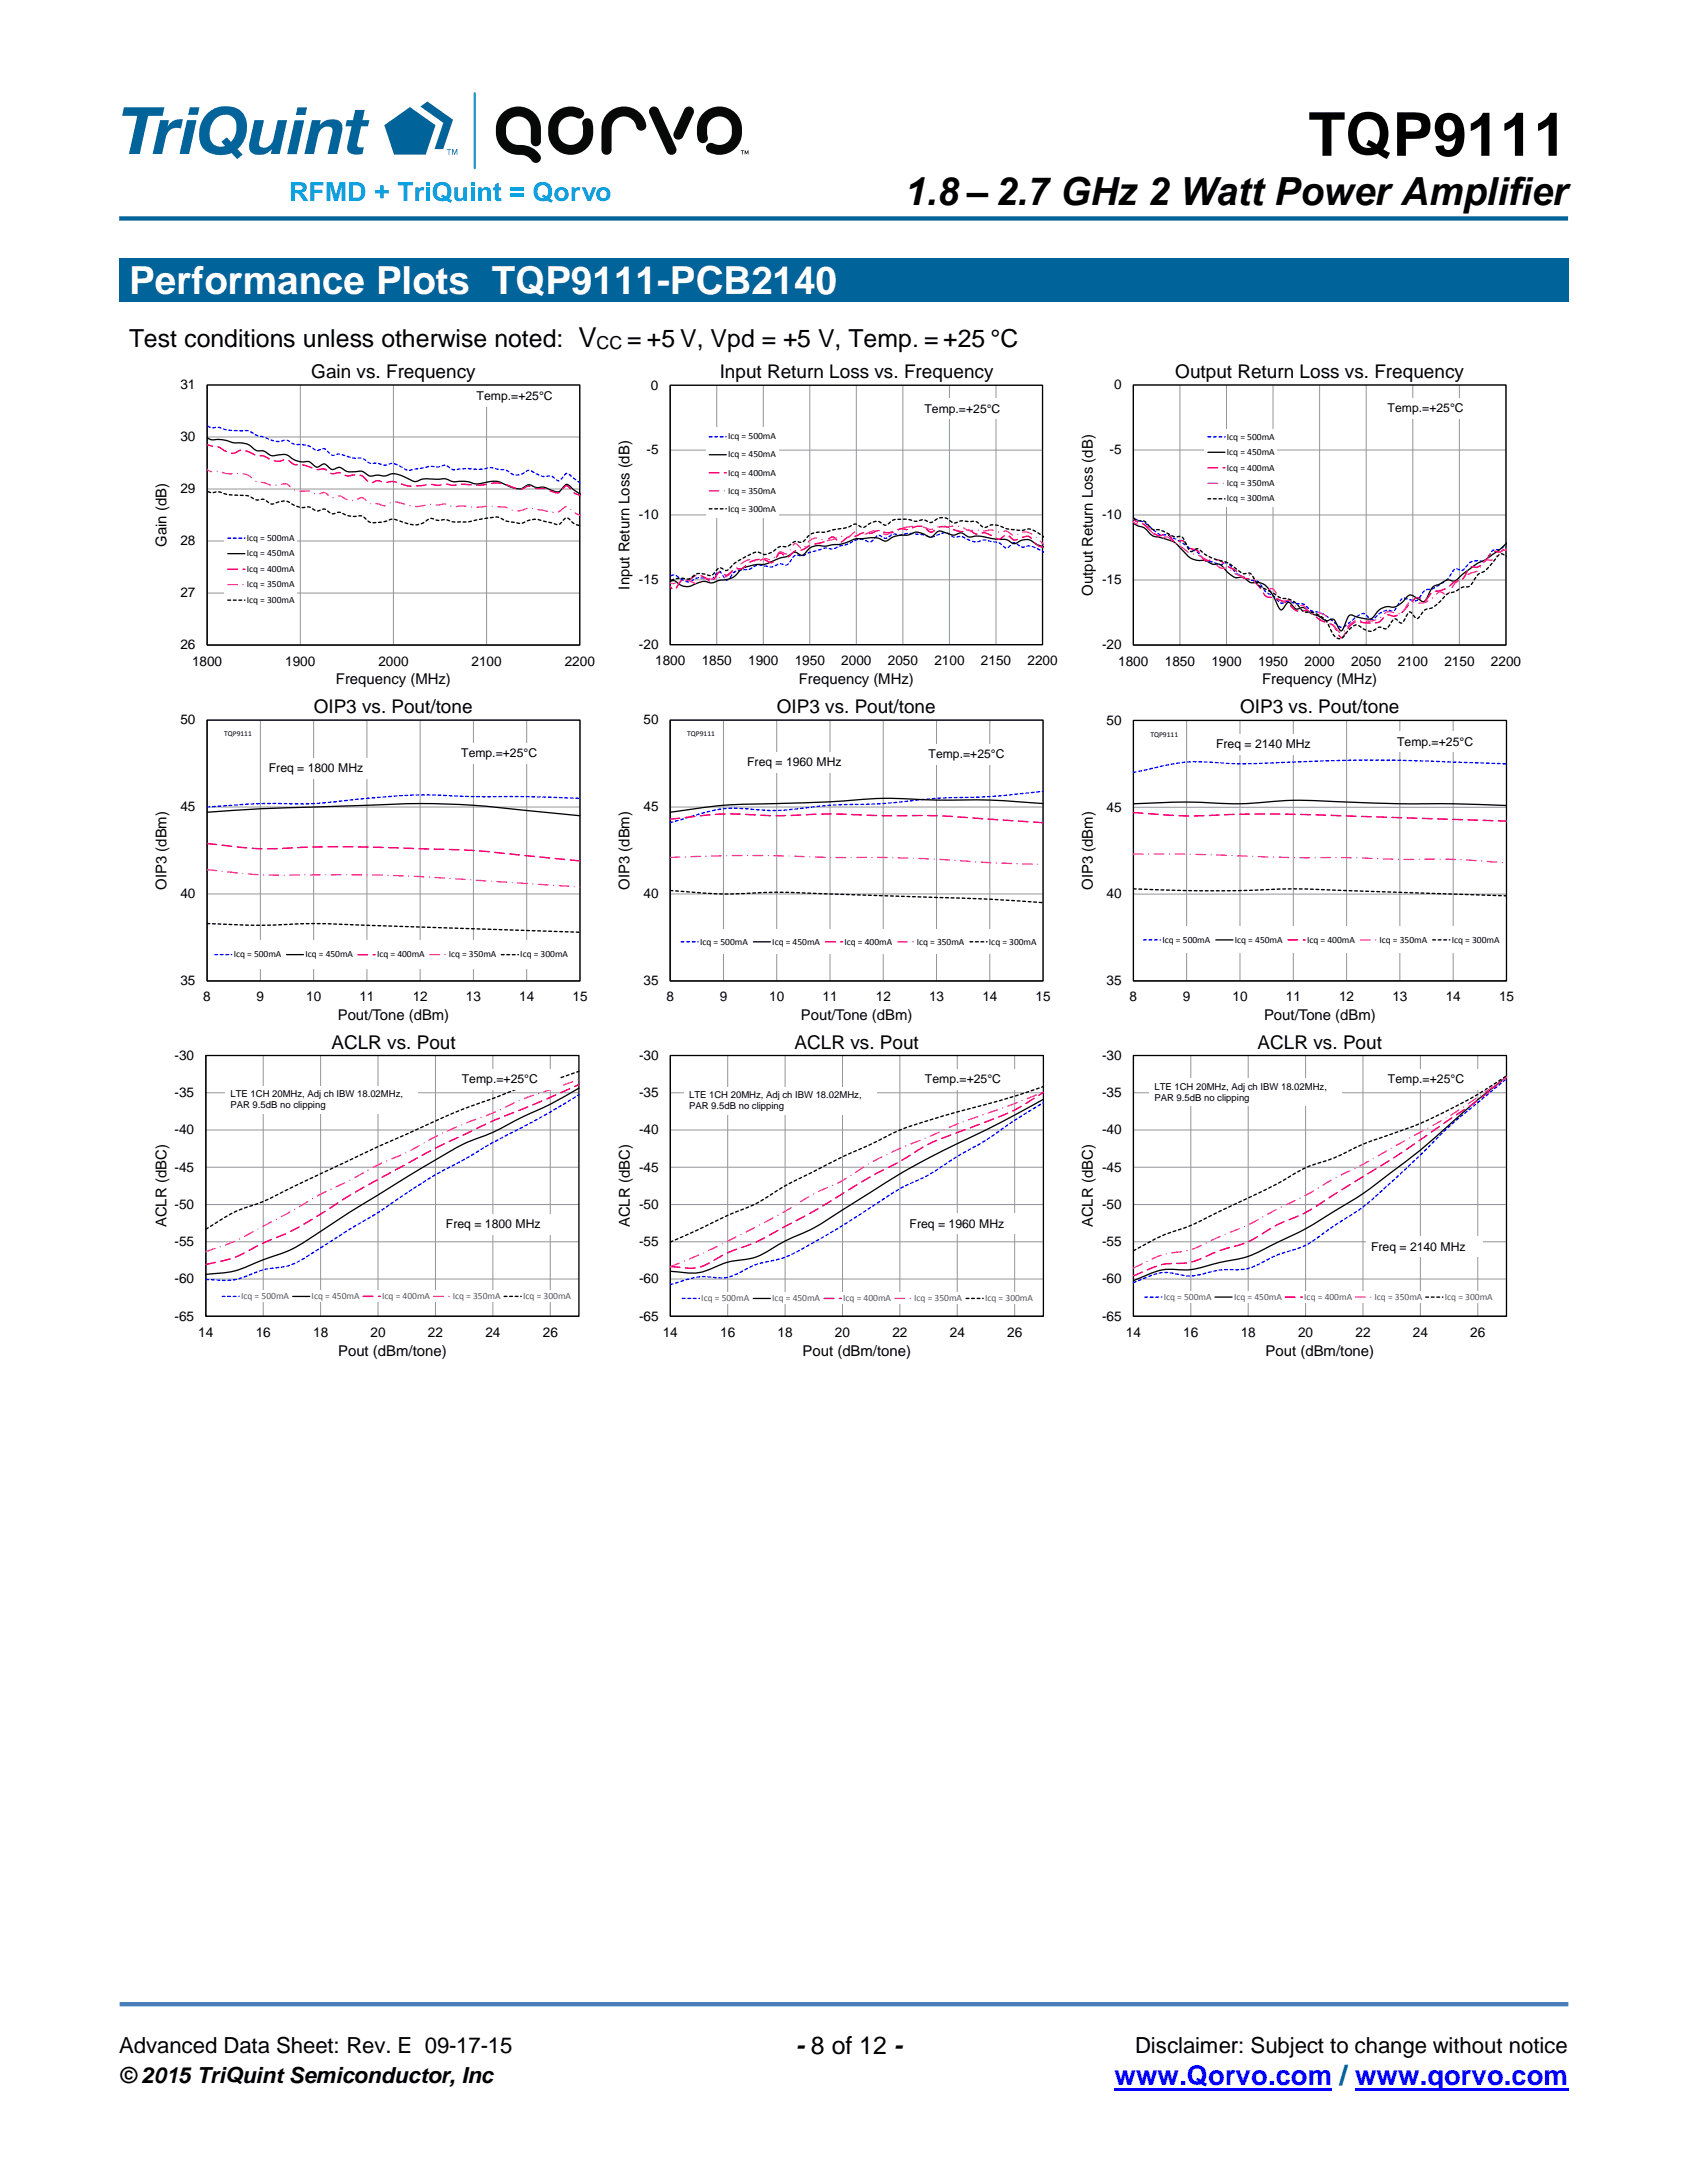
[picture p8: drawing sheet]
<svg xmlns="http://www.w3.org/2000/svg" width="216mm" height="279mm" viewBox="0 0 216 279" stroke-linecap="round" stroke-linejoin="round" font-family="sans-serif">
<defs><g id="words">
<text font-size="7.7" x="167.5" y="19.9">TQP9111</text>
<text font-size="5" x="115.8" y="26.2">1.8 – 2.7 GHz 2 Watt Power Amplifier</text>
<text font-size="5" fill="#fff" x="16.5" y="37.6">Performance Plots TQP9111-PCB2140</text>
<text font-size="3.5" fill="#00f" x="142.6" y="266.9">www.Qorvo.com / www.qorvo.com</text>
<g font-size="3.2">
<text x="16.5" y="44.5">Test conditions unless otherwise noted: V</text>
<text x="80.3" y="44.5">= +5 V, Vpd = +5 V, Temp. = +25 °C</text>
<text x="101.8" y="262.8">- 8 of 12 -</text>
</g>
<g font-size="2.8">
<text x="15.2" y="262.8">Advanced Data Sheet: Rev. E 09-17-15</text>
<text x="145.3" y="262.8">Disclaimer: Subject to change without notice</text>
<text x="15.2" y="266.7">© 2015 TriQuint Semiconductor, Inc</text>
</g>
<g font-size="2.4">
<text x="39.8" y="48.4">Gain vs. Frequency</text>
<text x="92.1" y="48.4">Input Return Loss vs. Frequency</text>
<text x="150.4" y="48.4">Output Return Loss vs. Frequency</text>
<text x="40.2" y="91.3">OIP3 vs. Pout/tone</text>
<text x="99.4" y="91.3">OIP3 vs. Pout/tone</text>
<text x="158.7" y="91.3">OIP3 vs. Pout/tone</text>
<text x="42.4" y="134.2">ACLR vs. Pout</text>
<text x="101.7" y="134.2">ACLR vs. Pout</text>
<text x="160.9" y="134.2">ACLR vs. Pout</text>
</g>
<text font-size="2.3" x="76.3" y="44.6">CC</text>
<g font-size="1.9">
<text x="21.3" y="70" transform="rotate(-90 21.3 70)">Gain (dB)</text>
<text x="80.6" y="75.5" transform="rotate(-90 80.6 75.5)">Input Return Loss (dB)</text>
<text x="139.8" y="76.2" transform="rotate(-90 139.8 76.2)">Output Return Loss (dB)</text>
<text x="43" y="87.6">Frequency (MHz)</text>
<text x="102.2" y="87.5">Frequency (MHz)</text>
<text x="161.5" y="87.6">Frequency (MHz)</text>
<text x="21.3" y="113.9" transform="rotate(-90 21.3 113.9)">OIP3 (dBm)</text>
<text x="80.6" y="113.9" transform="rotate(-90 80.6 113.9)">OIP3 (dBm)</text>
<text x="139.9" y="113.9" transform="rotate(-90 139.9 113.9)">OIP3 (dBm)</text>
<text x="43.2" y="130.6">Pout/Tone (dBm)</text>
<text x="102.5" y="130.6">Pout/Tone (dBm)</text>
<text x="161.8" y="130.6">Pout/Tone (dBm)</text>
<text x="21.3" y="157.1" transform="rotate(-90 21.3 157.1)">ACLR (dBC)</text>
<text x="80.6" y="157.1" transform="rotate(-90 80.6 157.1)">ACLR (dBC)</text>
<text x="139.9" y="157.1" transform="rotate(-90 139.9 157.1)">ACLR (dBC)</text>
<text x="43.3" y="173.5">Pout (dBm/tone)</text>
<text x="102.7" y="173.5">Pout (dBm/tone)</text>
<text x="162" y="173.5">Pout (dBm/tone)</text>
</g>
<g font-size="1.7">
<text x="23.1" y="49.8">31</text>
<text x="83.3" y="49.9">0</text>
<text x="142.6" y="49.8">0</text>
<text x="23.1" y="56.5">30</text>
<text x="82.7" y="58.2">-5</text>
<text x="142" y="58.1">-5</text>
<text x="23.1" y="63.1">29</text>
<text x="23.1" y="69.8">28</text>
<text x="81.8" y="66.5">-10</text>
<text x="141" y="66.5">-10</text>
<text x="23.1" y="76.5">27</text>
<text x="81.8" y="74.8">-15</text>
<text x="141" y="74.8">-15</text>
<text x="23.1" y="83.1">26</text>
<text x="81.8" y="83.1">-20</text>
<text x="141" y="83.1">-20</text>
<text x="24.6" y="85.2">1800</text>
<text x="36.5" y="85.2">1900</text>
<text x="48.4" y="85.2">2000</text>
<text x="60.4" y="85.2">2100</text>
<text x="72.3" y="85.2">2200</text>
<text x="83.8" y="85.1">1800</text>
<text x="89.8" y="85.1">1850</text>
<text x="95.8" y="85.1">1900</text>
<text x="101.7" y="85.1">1950</text>
<text x="107.7" y="85.1">2000</text>
<text x="113.6" y="85.1">2050</text>
<text x="119.6" y="85.1">2100</text>
<text x="125.5" y="85.1">2150</text>
<text x="131.5" y="85.1">2200</text>
<text x="143.1" y="85.2">1800</text>
<text x="149.1" y="85.2">1850</text>
<text x="155" y="85.2">1900</text>
<text x="161" y="85.2">1950</text>
<text x="167" y="85.2">2000</text>
<text x="172.9" y="85.2">2050</text>
<text x="178.9" y="85.2">2100</text>
<text x="184.8" y="85.2">2150</text>
<text x="190.8" y="85.2">2200</text>
<text x="23.1" y="92.7">50</text>
<text x="82.4" y="92.7">50</text>
<text x="141.6" y="92.8">50</text>
<text x="23.1" y="103.8">45</text>
<text x="82.4" y="103.8">45</text>
<text x="141.6" y="103.9">45</text>
<text x="23.1" y="115">40</text>
<text x="82.4" y="115">40</text>
<text x="141.6" y="115">40</text>
<text x="23.1" y="126.1">35</text>
<text x="26" y="128.2">8</text>
<text x="32.8" y="128.2">9</text>
<text x="39.2" y="128.2">10</text>
<text x="46" y="128.2">11</text>
<text x="52.8" y="128.2">12</text>
<text x="59.6" y="128.2">13</text>
<text x="66.5" y="128.2">14</text>
<text x="73.3" y="128.2">15</text>
<text x="82.4" y="126.1">35</text>
<text x="85.3" y="128.2">8</text>
<text x="92.1" y="128.2">9</text>
<text x="98.4" y="128.2">10</text>
<text x="105.3" y="128.2">11</text>
<text x="112.1" y="128.2">12</text>
<text x="118.9" y="128.2">13</text>
<text x="125.7" y="128.2">14</text>
<text x="132.5" y="128.2">15</text>
<text x="141.6" y="126.1">35</text>
<text x="144.6" y="128.2">8</text>
<text x="151.4" y="128.2">9</text>
<text x="157.7" y="128.2">10</text>
<text x="164.6" y="128.2">11</text>
<text x="171.4" y="128.2">12</text>
<text x="178.2" y="128.2">13</text>
<text x="185" y="128.2">14</text>
<text x="191.8" y="128.2">15</text>
<text x="22.3" y="135.6">-30</text>
<text x="81.8" y="135.6">-30</text>
<text x="141" y="135.6">-30</text>
<text x="22.3" y="140.4">-35</text>
<text x="81.8" y="140.4">-35</text>
<text x="141" y="140.4">-35</text>
<text x="22.3" y="150">-45</text>
<text x="22.3" y="145.2">-40</text>
<text x="81.8" y="150">-45</text>
<text x="81.8" y="145.2">-40</text>
<text x="141" y="150">-45</text>
<text x="141" y="145.2">-40</text>
<text x="22.3" y="154.7">-50</text>
<text x="81.8" y="154.7">-50</text>
<text x="141" y="154.7">-50</text>
<text x="22.3" y="159.5">-55</text>
<text x="81.8" y="159.5">-55</text>
<text x="141" y="159.5">-55</text>
<text x="22.3" y="164.3">-60</text>
<text x="81.8" y="164.3">-60</text>
<text x="141" y="164.3">-60</text>
<text x="22.3" y="169">-65</text>
<text x="25.4" y="171.1">14</text>
<text x="32.7" y="171.1">16</text>
<text x="40.1" y="171.1">18</text>
<text x="47.4" y="171.1">20</text>
<text x="54.8" y="171.1">22</text>
<text x="62.1" y="171.1">24</text>
<text x="69.5" y="171.1">26</text>
<text x="81.8" y="169">-65</text>
<text x="84.8" y="171.1">14</text>
<text x="92.2" y="171.1">16</text>
<text x="99.5" y="171.1">18</text>
<text x="106.9" y="171.1">20</text>
<text x="114.2" y="171.1">22</text>
<text x="121.6" y="171.1">24</text>
<text x="128.9" y="171.1">26</text>
<text x="141" y="169">-65</text>
<text x="144.1" y="171.1">14</text>
<text x="151.4" y="171.1">16</text>
<text x="158.8" y="171.1">18</text>
<text x="166.1" y="171.1">20</text>
<text x="173.5" y="171.1">22</text>
<text x="180.8" y="171.1">24</text>
<text x="188.2" y="171.1">26</text>
</g>
<g font-size="1.6">
<text x="61" y="51.2">Temp.=+25°C</text>
<text x="118.3" y="52.8">Temp.=+25°C</text>
<text x="177.6" y="52.8">Temp.=+25°C</text>
<text x="155.6" y="95.8">Freq = 2140 MHz</text>
<text x="178.8" y="95.4">Temp.=+25°C</text>
<text x="34.4" y="98.9">Freq = 1800 MHz</text>
<text x="59" y="96.9">Temp.=+25°</text>
<text x="67.6" y="96.9">C</text>
<text x="95.6" y="98.1">Freq = 1960 MHz</text>
<text x="118.8" y="97">Temp.=+25</text>
<text x="126.8" y="97">°C</text>
<text x="59.1" y="138.6">Temp.=+25°C</text>
<text x="118.4" y="138.6">Temp.=+25°C</text>
<text x="177.6" y="138.6">Temp.=+25°C</text>
<text x="57.1" y="157.2">Freq = 1800 MHz</text>
<text x="116.4" y="157.1">Freq = 1960 MHz</text>
<text x="175.5" y="160.1">Freq = 2140 MHz</text>
</g>
<g font-size="1.2">
<text x="93.2" y="56.2">Icq = 500mA</text>
<text x="93.2" y="58.6">Icq = 450mA</text>
<text x="157" y="56.3">Icq = 500mA</text>
<text x="157" y="58.2">Icq = 450mA</text>
<text x="93.2" y="60.9">Icq = 400mA</text>
<text x="93.2" y="63.2">Icq = 350mA</text>
<text x="93.2" y="65.5">Icq = 300mA</text>
<text x="157" y="60.2">Icq = 400mA</text>
<text x="157" y="62.2">Icq = 350mA</text>
<text x="157" y="64.2">Icq = 300mA</text>
<text x="31.6" y="69.2">Icq = 500mA</text>
<text x="31.6" y="71.2">Icq = 450mA</text>
<text x="31.6" y="73.2">Icq = 400mA</text>
<text x="31.6" y="75.2">Icq = 350mA</text>
<text x="31.6" y="77.2">Icq = 300mA</text>
<text x="29.9" y="122.5">Icq = 500mA</text>
<text x="39.1" y="122.5">Icq = 450mA</text>
<text x="48.3" y="122.5">Icq = 400mA</text>
<text x="57.4" y="122.5">Icq = 350mA</text>
<text x="66.6" y="122.5">Icq = 300mA</text>
<text x="89.6" y="120.9">Icq = 500mA</text>
<text x="98.8" y="120.9">Icq = 450mA</text>
<text x="108.1" y="120.9">Icq = 400mA</text>
<text x="117.3" y="120.9">Icq = 350mA</text>
<text x="126.6" y="120.9">Icq = 300mA</text>
<text x="148.8" y="120.6">Icq = 500mA</text>
<text x="158" y="120.6">Icq = 450mA</text>
<text x="167.3" y="120.6">Icq = 400mA</text>
<text x="176.5" y="120.6">Icq = 350mA</text>
<text x="185.8" y="120.6">Icq = 300mA</text>
<text x="29.5" y="140.4">LTE 1CH 20MHz, Adj ch IBW 18.02MHz,</text>
<text x="29.5" y="141.8">PAR 9.5dB no clipping</text>
<text x="88.2" y="140.6">LTE 1CH 20MHz, Adj ch IBW 18.02MHz,</text>
<text x="88.2" y="142">PAR 9.5dB no clipping</text>
<text x="147.7" y="139.5">LTE 1CH 20MHz, Adj ch IBW 18.02MHz,</text>
<text x="147.7" y="140.9">PAR 9.5dB no clipping</text>
</g>
<g font-size="1.2" fill="#595959">
<text x="30.9" y="166.3">Icq = 500mA</text>
<text x="39.9" y="166.3">Icq = 450mA</text>
<text x="48.9" y="166.3">Icq = 400mA</text>
<text x="57.9" y="166.3">Icq = 350mA</text>
<text x="67" y="166.3">Icq = 300mA</text>
<text x="89.8" y="166.5">Icq = 500mA</text>
<text x="98.8" y="166.5">Icq = 450mA</text>
<text x="107.9" y="166.5">Icq = 400mA</text>
<text x="117" y="166.5">Icq = 350mA</text>
<text x="126.1" y="166.5">Icq = 300mA</text>
<text x="148.9" y="166.4">Icq = 500mA</text>
<text x="157.9" y="166.4">Icq = 450mA</text>
<text x="166.9" y="166.4">Icq = 400mA</text>
<text x="175.9" y="166.4">Icq = 350mA</text>
<text x="184.9" y="166.4">Icq = 300mA</text>
</g>
<g font-size="1">
<text x="28.7" y="94.2">TQP9111</text>
<text x="87.9" y="94.2">TQP9111</text>
<text x="147.2" y="94.3">TQP9111</text>
</g>
</g></defs>
<path d="M142.6 267.5h27.9M173.4 267.5h27.3" fill="none" stroke="#00f" stroke-width=".38"/>
<path d="M15.3 28h185.4" fill="none" stroke="#00639a" stroke-width=".55"/>
<g fill="#009ee1">
<path d="M39.7 23.3h1.7v.4h-1.2v.6h1v.4h-1v1h-.5z" fill-rule="evenodd"/>
<path d="M41.8 23.3h.8l.4 1.7 .4-1.7h.8v2.4h-.5v-1.9l-.5 1.9h-.4l-.5-1.9v1.9h-.5z" fill-rule="evenodd"/>
<path d="M48 24.3h.7v-.6h.4v.6h.6v.4h-.6v.7h-.4v-.7h-.7z" fill-rule="evenodd"/>
<path d="M50.9 23.3h2v.4h-.8v2h-.5v-2h-.7z" fill-rule="evenodd"/>
<path d="M54.5 23.3h.5v.4h-.5z" fill-rule="evenodd"/>
<path d="M54.5 24h.5v1.7h-.5z" fill-rule="evenodd"/>
<path d="M60.3 23.3h.4v.4h-.4z" fill-rule="evenodd"/>
<path d="M60.3 24h.4v1.7h-.4z" fill-rule="evenodd"/>
<path d="M65.3 24h1.7v.4h-1.7z" fill-rule="evenodd"/>
<path d="M65.3 24.7h1.7v.4h-1.7z" fill-rule="evenodd"/>
</g>
<path d="M76.9 24.5a.48 .48 0 0 1 .6-.1 .48 .48 0 0 1 .1 .7 .47 .47 0 0 1-.6 .2 .47 .47 0 0 1-.2-.7z" fill-rule="evenodd" fill="#fff"/>
<g fill="#009ee1">
<path d="M76.3 24.8a.92 .92 0 0 0 1.8 0 .92 .92 0 0 0-1.8 0zM76.9 24.5a.48 .48 0 0 1 .6-.1 .48 .48 0 0 1 .1 .7 .47 .47 0 0 1-.6 .2 .47 .47 0 0 1-.2-.7z" fill-rule="evenodd"/>
<path d="M74.5 24h.5l.4 1.2 .4-1.2h.5l-.7 1.7h-.4z" fill-rule="evenodd"/>
<path d="M73.1 24h.5v.2l.3-.2h.4l-.2 .4a.37 .37 0 0 0-.4 .1 .37 .37 0 0 0-.1 .4v.8h-.5z" fill-rule="evenodd"/>
</g>
<path d="M71.6 24.5a.48 .48 0 0 1 .6-.1 .48 .48 0 0 1 .1 .7 .47 .47 0 0 1-.7 .2 .47 .47 0 0 1-.1-.7z" fill-rule="evenodd" fill="#fff"/>
<path d="M70.9 24.8a.95 .95 0 0 0 1.9 0 .95 .95 0 0 0-1.9 0zM71.6 24.5a.48 .48 0 0 1 .6-.1 .48 .48 0 0 1 .1 .7 .47 .47 0 0 1-.7 .2 .47 .47 0 0 1-.1-.7z" fill-rule="evenodd" fill="#009ee1"/>
<path d="M69 23.9a.72 .72 0 0 1 .9-.1 .72 .72 0 0 1 .2 .9l-.1 .4-.5-.2-.1 .3 .3 .1a.68 .68 0 0 1-.9-.8z" fill-rule="evenodd" fill="#fff"/>
<g fill="#009ee1">
<path d="M68.6 23.6a1.27 1.27 0 0 0-.2 1.6 1.27 1.27 0 0 0 1.6 .5l.6 .3 .2-.4-.4-.2a1.26 1.26 0 0 0 0-1.7 1.26 1.26 0 0 0-1.8-.1zM69 23.9a.72 .72 0 0 1 .9-.1 .72 .72 0 0 1 .2 .9l-.1 .4-.5-.2-.1 .3 .3 .1a.68 .68 0 0 1-.9-.8z" fill-rule="evenodd"/>
<path d="M63.3 23.6l.5-.2v.6h.3v.3h-.3v.9l.1 .2 .2-.1 .1 .4a.53 .53 0 0 1-.7 0 .53 .53 0 0 1-.2-.6v-.8h-.2v-.3h.2z" fill-rule="evenodd"/>
<path d="M61.2 24h.4v.2a.64 .64 0 0 1 .8-.3 .64 .64 0 0 1 .4 .7v1.1h-.4v-1.1a.34 .34 0 0 0-.4-.3 .34 .34 0 0 0-.3 .4v1h-.5z" fill-rule="evenodd"/>
<path d="M58.1 24h.5v1a.35 .35 0 0 0 .4 .4 .35 .35 0 0 0 .3-.5v-.9h.5v1.7h-.5v-.2a.64 .64 0 0 1-.7 .2 .64 .64 0 0 1-.5-.6z" fill-rule="evenodd"/>
</g>
<path d="M56.1 23.9a.72 .72 0 0 1 .9-.1 .72 .72 0 0 1 .2 .9l-.1 .4-.5-.2-.1 .3 .3 .1a.68 .68 0 0 1-.9-.8z" fill-rule="evenodd" fill="#fff"/>
<g fill="#009ee1">
<path d="M55.7 23.6a1.27 1.27 0 0 0-.2 1.6 1.27 1.27 0 0 0 1.6 .5l.6 .3 .2-.4-.4-.2a1.26 1.26 0 0 0 0-1.7 1.26 1.26 0 0 0-1.8-.1zM56.1 23.9a.72 .72 0 0 1 .9-.1 .72 .72 0 0 1 .2 .9l-.1 .4-.5-.2-.1 .3 .3 .1a.68 .68 0 0 1-.9-.8z" fill-rule="evenodd"/>
<path d="M53.2 24h.4v.2l.3-.2h.4l-.1 .4h-.2l-.3 .1-.1 1.2h-.4z" fill-rule="evenodd"/>
</g>
<path d="M45.2 23.7h.2a.7 .7 0 0 1 .7 .2 .7 .7 0 0 1 .1 .8 .55 .55 0 0 1-.7 .6h-.3z" fill-rule="evenodd" fill="#fff"/>
<path d="M44.7 23.3v2.4h.9a1.12 1.12 0 0 0 1.1-1.6 .97 .97 0 0 0-1.1-.8zM45.2 23.7h.2a.7 .7 0 0 1 .7 .2 .7 .7 0 0 1 .1 .8 .55 .55 0 0 1-.7 .6h-.3z" fill-rule="evenodd" fill="#009ee1"/>
<path d="M37.7 23.7h.7a.32 .32 0 0 1 .3 .4 .32 .32 0 0 1-.4 .2h-.6z" fill-rule="evenodd" fill="#fff"/>
<path d="M37.2 23.3v2.4h.5v-1l.5 .1 .7 .9h.5l-.5-.7-.3-.3a.7 .7 0 0 0 .6-.9 .7 .7 0 0 0-.9-.5zM37.7 23.7h.7a.32 .32 0 0 1 .3 .4 .32 .32 0 0 1-.4 .2h-.6z" fill-rule="evenodd" fill="#009ee1"/>
<g fill="#070909">
<path d="M95.3 19.2l.3 .4 .2-.4v.6l-.1-.4-.2 .3-.1-.3v.3l-.1 .1zM94.8 19.2l.4 .1h-.2v.5v-.5z" fill-rule="evenodd"/>
<path d="M89.8 14.7a3.3 3.3 0 0 0-.3 3.4 .7 .7 0 0 0 .9 0 .7 .7 0 0 0 .1-.9 1.77 1.77 0 0 1 1.6-2.3 1.67 1.67 0 0 1 1.6 2.1 1.62 1.62 0 0 1-2.5 1.3 .67 .67 0 0 0-.9 .6 .67 .67 0 0 0 .7 .7 2.92 2.92 0 0 0 4-3.2 2.89 2.89 0 0 0-2-2.6 2.89 2.89 0 0 0-3.2 .9zM64.1 14.7a3.4 3.4 0 0 0 .4 4.5 4.9 4.9 0 0 0 2.6 .7 2.19 2.19 0 0 1 1.1 .9 .64 .64 0 0 0 .8-.1 .64 .64 0 0 0 .1-.8 2.97 2.97 0 0 0-2.8-1.3 1.67 1.67 0 0 1-1.5-2.2 1.59 1.59 0 0 1 1.7-1.5 1.59 1.59 0 0 1 1.4 1.8v.6a1.3 1.3 0 0 0 .4 1.4 .68 .68 0 0 0 .7-.2 .68 .68 0 0 0 .2-.7v-.5a3.1 3.1 0 0 0-1.6-3.4 2.92 2.92 0 0 0-3.5 .8zM77.6 14.7a3.5 3.5 0 0 0-.6 2.7v.8a1.82 1.82 0 0 0 .2 1.4 .68 .68 0 0 0 .8 .1 .68 .68 0 0 0 .3-.8v-1.5a2.49 2.49 0 0 1 .6-2.2 1.6 1.6 0 0 1 2.5 1 .65 .65 0 0 0 .8 .5 .65 .65 0 0 0 .5-.7 2.9 2.9 0 0 0-2.1-2.3 2.9 2.9 0 0 0-3 1zM87.7 13.8l-1.1 2.4a1.34 1.34 0 0 0-.3 1.5 .66 .66 0 0 0 1.1-.2l1.4-3a.64 .64 0 0 0-.3-.8 .64 .64 0 0 0-.8 .1zM83.2 13.8l-.1 .5v.2l2.2 4.9a.68 .68 0 0 0 1 .3 .68 .68 0 0 0 .1-1.1l-1.7-3.6a2.01 2.01 0 0 0-.8-1.3h-.5zM70.8 14.7a2.86 2.86 0 0 1 3.8-.6 .68 .68 0 0 1-.1 1 .68 .68 0 0 1-.9-.1 1.66 1.66 0 0 0-2.2 2 1.59 1.59 0 0 0 1.6 1.6 1.59 1.59 0 0 0 1.6-1.6v-.7a.7 .7 0 0 1 .1-1 .7 .7 0 0 1 .9 0 3.3 3.3 0 0 1-.8 3.9 2.92 2.92 0 0 1-3.2 .2 2.92 2.92 0 0 1-1.4-3v-.6l.2-.6z" fill-rule="evenodd"/>
</g>
<g fill="#00639a">
<path d="M57.2 19.1h.5v.1h-.2v.6h-.1v-.6h-.2z" fill-rule="evenodd"/>
<path d="M57.8 19.1h.2l.2 .6 .2-.6h.1v.7h-.1v-.6l-.2 .6h-.1l-.2-.6v.6h-.1z" fill-rule="evenodd"/>
<path d="M49.2 16l3.3-2.3 3.2 2.3-1.2 3.8h-4.1z" fill-rule="evenodd"/>
<path d="M53.8 13.6l.9-.6 3.3 2.3-1.3 3.8h-1.1l1.1-3.4z" fill-rule="evenodd"/>
<path d="M15.9 13.7h5.1l-.2 1.1h-1.8l-1.1 4.9h-1.4l1.1-4.9h-2z" fill-rule="evenodd"/>
<path d="M20.5 15.4h1.1l-.2 .8a1.83 1.83 0 0 1 2-.9l-.3 1.2a1.43 1.43 0 0 0-1.9 1.2l-.5 2h-1.2z" fill-rule="evenodd"/>
<path d="M32.6 15.4h1.2l-.6 2.8v.4a1.08 1.08 0 0 0 1.7-.6l.6-2.6h1.2l-.9 4.3h-1.1l.1-.6a2.03 2.03 0 0 1-2.6 .4 1.27 1.27 0 0 1-.3-1.2z" fill-rule="evenodd"/>
<path d="M39.9 15.4h1.1l-.1 .6a2.03 2.03 0 0 1 2.6-.4 1.27 1.27 0 0 1 .3 1.2l-.7 2.9h-1.2l.7-2.8-.1-.4a1.08 1.08 0 0 0-1.7 .6l-.6 2.6h-1.2z" fill-rule="evenodd"/>
<path d="M24.3 13.7h1.2l-.2 1h-1.2z" fill-rule="evenodd"/>
<path d="M23.9 15.4h1.3l-1 4.3h-1.2z" fill-rule="evenodd"/>
<path d="M38.1 13.8h1.2l-.2 .9h-1.2z" fill-rule="evenodd"/>
<path d="M37.7 15.4h1.2l-.9 4.3h-1.2z" fill-rule="evenodd"/>
<path d="M45.5 14.1h1.2l-.3 1.3h.9l-.2 .8h-.9l-.5 2.2a.43 .43 0 0 0 .2 .5 .43 .43 0 0 0 .5 0l.2-.1-.2 .9-.7 .1a.98 .98 0 0 1-1.2-1.2l.5-2.4h-.8l.2-.8h.8z" fill-rule="evenodd"/>
<path d="M26.5 14.6a3.3 3.3 0 0 1 4.5-.2 3.6 3.6 0 0 1-.6 4.7l.6 .7-.7 .6-2-2.3 .7-.5 .6 .6a2.61 2.61 0 0 0 .3-3.1 1.83 1.83 0 0 0-3 1.2 2.22 2.22 0 0 0 .4 2.1 1.48 1.48 0 0 0 1.5 .3l.8 .9a3.4 3.4 0 0 1-3.7-.8 3.7 3.7 0 0 1 .6-4.2z" fill-rule="evenodd"/>
</g>
<path d="M60.8 11.9v9.6" fill="none" stroke="#009ee1" stroke-width=".25"/>
<path d="M15.3 256.5h185.4" fill="none" stroke="#4a7ebb" stroke-width=".55"/>
<g fill="#00639a">
<path d="M15.2 33h185.5v5.7h-185.5z" fill-rule="evenodd"/>
<path d="M15.2 33h185.5v5.7h-185.5z" fill-rule="evenodd"/>
</g>
<g fill="#fff">
<path d="M15.2 38.7h185.5v2.3h-185.5z" fill-rule="evenodd"/>
<path d="M15.2 38.7h185.5v2.3h-185.5z" fill-rule="evenodd"/>
<path d="M15.2 41h185.5v4.5h-185.5z" fill-rule="evenodd"/>
<path d="M15.2 41.2h185.5v4.1h-185.5z" fill-rule="evenodd"/>
<path d="M15.2 45.5h185.5v128.7h-185.5z" fill-rule="evenodd"/>
<path d="M15.2 45.5h185.5v42.9h-185.5z" fill-rule="evenodd"/>
<path d="M15.2 88.4h185.5v42.9h-185.5z" fill-rule="evenodd"/>
<path d="M15.2 131.3h185.5v42.9h-185.5z" fill-rule="evenodd"/>
<path d="M19 45.5h59.2v42.8h-59.2z" fill-rule="evenodd"/>
<path d="M26.5 49.3h47.7v33.3h-47.7z" fill-rule="evenodd"/>
</g>
<path d="M26.5 55.9h47.7M26.5 49.3h47.7v33.3M38.4 49.3v33.3M50.3 49.3v33.3M62.3 49.3v33.3M26.5 75.9h47.7M26.5 69.2h47.7M26.5 62.6h47.7" fill="none" stroke="#969696" stroke-width=".13"/>
<path d="M26.5 56a1.64 1.64 0 0 0 1.4 .2l.7 .1a6.2 6.2 0 0 0 2.5 .4l.7 .2 .5 .4a1.15 1.15 0 0 0 1.2 .4l.5 .2a1.41 1.41 0 0 0 1.7 .3 1.55 1.55 0 0 1 1.7 .5 2.54 2.54 0 0 0 1.9 .4 1.63 1.63 0 0 1 1 .6 .78 .78 0 0 0 1-.3 .97 .97 0 0 1 .9 .6 .79 .79 0 0 0 1-.1 1.11 1.11 0 0 1 1 .3 3.6 3.6 0 0 0 1.9 .1l.5 .2a1.17 1.17 0 0 0 1.4 .3h.3a2.42 2.42 0 0 0 1.9-.2 7.3 7.3 0 0 1 2.7 1 1.59 1.59 0 0 0 1.2-.3h2.3a2.5 2.5 0 0 1 1.6 .3 5.5 5.5 0 0 1 2.9 .3h.3a6.1 6.1 0 0 1 2.8-.2l.3 .1a5 5 0 0 0 2.4 .7l.2-.1a.95 .95 0 0 1 1.5-.1l.2 .1a2.4 2.4 0 0 1 2 .3l.2 .1a.8 .8 0 0 0 1.2-.4l.5-.4 .2 .1 .8 .6 .8 .5M26.5 49.3h47.7v33.3h-47.7z" fill="none" stroke="#000" stroke-width=".17"/>
<path d="M26.5 49.3v33.3h47.7" fill="none" stroke="#000" stroke-width=".13"/>
<path d="M26.5 54.4v.1a1.52 1.52 0 0 0 1.5 .2 9.5 9.5 0 0 0 3.8 .4 3.7 3.7 0 0 0 2 .8 3.5 3.5 0 0 0 2.9 .4l.5 .3a1.61 1.61 0 0 0 1.4 .3h.3a2.34 2.34 0 0 1 1.4 .7 .98 .98 0 0 0 1-.2 1.23 1.23 0 0 1 .9 .7 .8 .8 0 0 0 1 0l.7 .1a4.5 4.5 0 0 0 2.5 .4l.4 .4a1.55 1.55 0 0 0 1.5 .3l.5 .1a1.19 1.19 0 0 0 1.2-.1 3.7 3.7 0 0 1 1.9 .8 3 3 0 0 0 1.6-.1l.3-.1a4.2 4.2 0 0 1 2.2-.1l.3-.1a1.04 1.04 0 0 1 1.4 .3 2.87 2.87 0 0 0 1.6 0h.6a7.1 7.1 0 0 0 2.9-.2l1.5 .3a2.7 2.7 0 0 1 1.4 .7 1.9 1.9 0 0 0 1.7-.5 .95 .95 0 0 1 1 .2 2.25 2.25 0 0 0 1.9 .4 1.5 1.5 0 0 1 1 .6h.2l.3-.1 .5-.6 .2-.2 .3 .1 1.5 1.1" fill="none" stroke="#00f" stroke-width=".18" stroke-dasharray=".4 .4"/>
<path d="M26.5 56.9l.5 .2a2.72 2.72 0 0 1 1.9 .7l.3 .1a1.27 1.27 0 0 0 1.4-.2 3.4 3.4 0 0 1 2.2 .6 2.84 2.84 0 0 1 1.9 .6 1.75 1.75 0 0 0 1.7-.1 1.2 1.2 0 0 1 1 .5 1.67 1.67 0 0 0 1.2 .2l1.5 .4a1.42 1.42 0 0 0 1.2 .1 1.52 1.52 0 0 1 .9 .5 1.01 1.01 0 0 0 1 0h.3l.4 .2a1.67 1.67 0 0 0 1.5 .1h.2a1.23 1.23 0 0 1 1.2 .6 .73 .73 0 0 0 1.3 .2l.2-.1a2.59 2.59 0 0 0 1.9 .1l.5 .1a5.1 5.1 0 0 0 3.4 .4h.3a2.9 2.9 0 0 1 1.6 0 2.86 2.86 0 0 1 2 0 15.7 15.7 0 0 1 3.5 0 7 7 0 0 1 2.9-.2l.4 .1a5.2 5.2 0 0 0 1.9 .6l.2-.1a1.12 1.12 0 0 1 1.5-.1l.2 .1a3.9 3.9 0 0 1 2.2 .5 .82 .82 0 0 0 1.2-.4l.5-.4 .5 .4a1.88 1.88 0 0 0 1.3 .8" fill="none" stroke="#f00" stroke-width=".18" stroke-dasharray="1.2 .7"/>
<path d="M26.5 60.1a1.62 1.62 0 0 0 1.5 .2 5.6 5.6 0 0 0 2.9 .3l.4 .1a3.5 3.5 0 0 1 1.5 .9l1 .2a3.4 3.4 0 0 0 2.6 .1 1.47 1.47 0 0 1 1 .6 3.5 3.5 0 0 0 2.2 .4h.2a1.08 1.08 0 0 0 1.5 .2 1.18 1.18 0 0 1 .9 .5 .86 .86 0 0 0 1-.1 1.21 1.21 0 0 1 1 .3l.2 .1a1.63 1.63 0 0 0 1.7-.2 1.07 1.07 0 0 1 1 .6 1.37 1.37 0 0 0 1.2 .2h.2a1.06 1.06 0 0 0 1.5-.2 2.36 2.36 0 0 1 1.7 .2 4.2 4.2 0 0 0 3.1 .1h1.2h.5a2.16 2.16 0 0 1 1.5 .3 9.3 9.3 0 0 1 2.9 0h.3a9.8 9.8 0 0 1 3.8 .1 2.3 2.3 0 0 0 2.4 .1l.5-.1 1.4 .3a4.6 4.6 0 0 0 2.2 .2l.3-.2a.76 .76 0 0 1 1-.4l.7 .7 .8 .4" fill="none" stroke="#f0f" stroke-width=".18" stroke-dasharray="1.2 .7 0 .7"/>
<path d="M26.5 62.8a1.62 1.62 0 0 0 1.5 .1 9.1 9.1 0 0 0 3.5 .5l.8 .3a1.1 1.1 0 0 0 1.2 .2 1.49 1.49 0 0 1 1 .5 .92 .92 0 0 0 1-.1 1.86 1.86 0 0 1 2.1 .4l.8 .2 .5 .1a1.27 1.27 0 0 1 1.4 .3 .99 .99 0 0 0 1-.1 1.16 1.16 0 0 1 .9 .4 .93 .93 0 0 0 1 0 1.83 1.83 0 0 1 1.2 .4l1.2 .1a1 1 0 0 1 1.2 .3 1.32 1.32 0 0 0 1.5 .5l1-.1a1.76 1.76 0 0 1 1.9-.1 3.9 3.9 0 0 0 2.9 .3l.2-.2a1.01 1.01 0 0 1 1.5-.3l.2 .1a2.5 2.5 0 0 1 2 .2h.3a8.2 8.2 0 0 0 3.2-.4l1-.1a2.2 2.2 0 0 1 2.3 .4l.9 .1a1.97 1.97 0 0 0 2-.2 3.4 3.4 0 0 1 2.2 .2l.9 .2a.8 .8 0 0 0 1.2-.3l.5-.4 .5 .3a1.91 1.91 0 0 0 1.3 .7" fill="none" stroke="#000" stroke-width=".18" stroke-dasharray=".4 .4"/>
<path d="M28.8 67.9h9.2v9.9h-9.2z" fill-rule="evenodd" fill="#fff"/>
<path d="M29.2 68.9h2.1" fill="none" stroke="#00f" stroke-width=".18" stroke-dasharray=".4 .4"/>
<path d="M29.2 70.9h2.1" fill="none" stroke="#000" stroke-width=".17"/>
<path d="M29.2 72.8h2.1" fill="none" stroke="#f00" stroke-width=".18" stroke-dasharray="1.2 .7"/>
<path d="M29.2 74.8h2.1" fill="none" stroke="#f0f" stroke-width=".18" stroke-dasharray="1.2 .7 0 .7"/>
<path d="M29.2 76.8h2.1" fill="none" stroke="#000" stroke-width=".18" stroke-dasharray=".4 .4"/>
<g fill="#fff">
<path d="M60.4 49.4h13v2.6h-13z" fill-rule="evenodd"/>
<path d="M78.3 45.5h59.2v42.8h-59.2z" fill-rule="evenodd"/>
<path d="M85.8 49.3h47.6v33.2h-47.6z" fill-rule="evenodd"/>
</g>
<path d="M85.8 57.6h47.6M85.8 49.3h47.6v33.2M91.7 49.3v33.2M97.7 49.3v33.2M103.6 49.3v33.2M109.6 49.3v33.2M115.5 49.3v33.2M121.5 49.3v33.2M127.5 49.3v33.2M85.8 74.2h47.6M85.8 65.9h47.6" fill="none" stroke="#969696" stroke-width=".13"/>
<path d="M85.8 49.3h47.6v33.2h-47.6zM133.5 70a4.3 4.3 0 0 1-1.8-.9 2.04 2.04 0 0 0-1.7 .4 .99 .99 0 0 1-.9-.3l-.6-.2a13.3 13.3 0 0 1-3.2-.4h-.6a1.2 1.2 0 0 1-1.4-.3 .97 .97 0 0 0-1 .1l-.5 .1-1-.4a.83 .83 0 0 0-1.2 .3 .7 .7 0 0 1-1.2 .1 1.85 1.85 0 0 0-2.2 0 3.8 3.8 0 0 0-2.6 .7 .93 .93 0 0 1-1-.2 5.9 5.9 0 0 0-2.5-.1 5.6 5.6 0 0 0-2.1 .6l-1.8 .3a2.87 2.87 0 0 1-1.6 0l-.5 .1a2 2 0 0 0-1.2 1 .67 .67 0 0 1-.9-.2 .94 .94 0 0 0-1 .4l-1.7 .5a4.2 4.2 0 0 1-2.4 .6 3.6 3.6 0 0 0-2.9 1.6l-.7 .3a5.9 5.9 0 0 0-2.2 .5h-.3a2.24 2.24 0 0 0-2.1 .3 1.8 1.8 0 0 1-2.2-.5 .74 .74 0 0 0-.8 0" fill="none" stroke="#000" stroke-width=".17"/>
<path d="M85.8 49.3v33.2h47.6" fill="none" stroke="#000" stroke-width=".13"/>
<path d="M85.7 73.8a.85 .85 0 0 1 1.3 .2l.5 .2a1.01 1.01 0 0 0 1.4-.1 2.76 2.76 0 0 1 1.9 .1 1.58 1.58 0 0 0 1-.9l.3-.2 .1 .1 .6 .9 .2 .2 .3-.2 .2-.3a2.05 2.05 0 0 1 2.1-.9h.3l.5-.3a1.43 1.43 0 0 1 1.5-.2l.3 .1a2.09 2.09 0 0 0 1.6-.3h.2a.77 .77 0 0 0 1.2-.5 .83 .83 0 0 1 1.3-.6h.2a6 6 0 0 1 2.2-.7l.2-.1a2.3 2.3 0 0 1 1.5 0l.7-.3a6.3 6.3 0 0 0 2.2-.9 1.78 1.78 0 0 1 1.7 .3 1.16 1.16 0 0 0 .9-.7 .7 .7 0 0 1 1 .1 .97 .97 0 0 0 1-.3 1.51 1.51 0 0 1 1.2 0 3.6 3.6 0 0 1 2.2-.1h.7a1.64 1.64 0 0 0 1.9 0l.3-.1a1.02 1.02 0 0 1 1.4 .3 1.05 1.05 0 0 0 1 .1h.5a3.3 3.3 0 0 0 1.9 .6l.2-.1a1.74 1.74 0 0 1 1.5 .1l.5 .1a1.56 1.56 0 0 1 1.2 .7h.2l.3-.1 .5-.4a.74 .74 0 0 1 .9 .3 .97 .97 0 0 0 1 0 3.8 3.8 0 0 1 2 .8" fill="none" stroke="#00f" stroke-width=".18" stroke-dasharray=".4 .4"/>
<path d="M85.7 75l.3 .4 .2 .1 .3-.2a2.14 2.14 0 0 1 1-1.1h.2a1.23 1.23 0 0 0 1.2-.5 1.58 1.58 0 0 1 1.7 .5l.2 .2h.3l1-1.2 .2 .1 .5 .3a.97 .97 0 0 0 .9-.6 1.01 1.01 0 0 1 1-.2 2.39 2.39 0 0 0 1.2-.8 2.46 2.46 0 0 1 2.7 0h.2l.3-.2 .5-.8 .2-.2h.2l.5 .4a.85 .85 0 0 0 1-.5 1.74 1.74 0 0 1 1.2-.3 7.2 7.2 0 0 1 2.9-1.1l.2-.1a.71 .71 0 0 1 1.3-.1l.2 .2a.76 .76 0 0 0 1-.4l.2-.1a3.4 3.4 0 0 0 1.9-.6h.5a2.3 2.3 0 0 0 1.5-.3h.2a2.4 2.4 0 0 0 2.4-.1l.3-.1h.5a1.99 1.99 0 0 0 1.4-.3 1.46 1.46 0 0 1 1.7 .6 .77 .77 0 0 0 1-.4 2.01 2.01 0 0 1 2.2 .2l.4 .2a1.5 1.5 0 0 0 1.2-.1 1.33 1.33 0 0 1 1 .4 1.06 1.06 0 0 0 1-.1 3.7 3.7 0 0 1 1.9 .8 .97 .97 0 0 0 1-.5 .85 .85 0 0 1 1 .5 .81 .81 0 0 0 .9-.1l.5-.2a.85 .85 0 0 1 1.2 .5 1.78 1.78 0 0 0 1.3 .9" fill="none" stroke="#f00" stroke-width=".18" stroke-dasharray="1.2 .7"/>
<path d="M85.7 74.6h.1a1.14 1.14 0 0 0 1.2-.3 2.2 2.2 0 0 1 1.9 .4 1.06 1.06 0 0 0 1-.5 1.42 1.42 0 0 1 1.2-.1l1.2-.2a1.67 1.67 0 0 0 1.4-.8 5.3 5.3 0 0 1 2.2-1.5l.5 .1a1.67 1.67 0 0 0 1.5-.2h.2a.86 .86 0 0 0 1.2-.4l.3-.3a.69 .69 0 0 1 .9 .1h.3l.2-.3 .5-.8 .2-.2h.3l.5 .5 .2 .1 .5-.5a1.47 1.47 0 0 1 2.2-.6 3.1 3.1 0 0 0 2.1-.5l.3 .1a.91 .91 0 0 0 1.2-.3 .62 .62 0 0 1 1-.2 .88 .88 0 0 0 1.2 0l.4-.2a.96 .96 0 0 1 1.3 .2 .63 .63 0 0 0 .9 0 6.4 6.4 0 0 1 4.6-.6 1.16 1.16 0 0 0 1.5-.1l.5-.1h.7a3.4 3.4 0 0 1 2.9 .5l1-.1 1.2 .1a2.62 2.62 0 0 1 1.7 .2h.2a1.17 1.17 0 0 1 1.5 .4 .88 .88 0 0 0 .9-.3 1.97 1.97 0 0 1 2.2 .7l.8 .8" fill="none" stroke="#f0f" stroke-width=".18" stroke-dasharray="1.2 .7 0 .7"/>
<path d="M85.7 74.4a2.7 2.7 0 0 1 2.2-.3 1.48 1.48 0 0 0 1-.5 2.59 2.59 0 0 1 1.9 .1 1.45 1.45 0 0 0 1-.8 .65 .65 0 0 1 1 .1 1.05 1.05 0 0 0 .9-.7l.8-.5 1.7-.9a1.14 1.14 0 0 1 1.4 0 2.43 2.43 0 0 0 2-.8 1.14 1.14 0 0 1 .9-.1l.5-.2a1.19 1.19 0 0 1 1.2-.4 .75 .75 0 0 0 1-.5 2.11 2.11 0 0 1 2.1-.8l1.3-.3a6.7 6.7 0 0 0 2.9-.7h.2a.84 .84 0 0 0 1.2 .2l.3-.2a1.36 1.36 0 0 1 1.9 .1 .91 .91 0 0 0 1-.5 3.9 3.9 0 0 1 2.1-.2l.5 .1a2.19 2.19 0 0 0 1.5-.1l.2 .1a.88 .88 0 0 0 1.2 0 1.49 1.49 0 0 1 2.2 .2 .89 .89 0 0 0 1-.1h.2l1.2 .1a1.1 1.1 0 0 1 1.2 .4 .73 .73 0 0 0 1.3 .1 3.3 3.3 0 0 1 2.1 .4 5.7 5.7 0 0 0 2.9 0 5 5 0 0 1 1.8 1" fill="none" stroke="#000" stroke-width=".18" stroke-dasharray=".4 .4"/>
<path d="M90.4 54.7h9.2v11.6h-9.2z" fill-rule="evenodd" fill="#fff"/>
<path d="M90.8 55.9h2.2" fill="none" stroke="#00f" stroke-width=".18" stroke-dasharray=".4 .4"/>
<path d="M90.8 58.2h2.1" fill="none" stroke="#000" stroke-width=".17"/>
<path d="M90.8 60.5h2.2" fill="none" stroke="#f00" stroke-width=".18" stroke-dasharray="1.2 .7"/>
<path d="M90.8 62.8h2.2" fill="none" stroke="#f0f" stroke-width=".18" stroke-dasharray="1.2 .7 0 .7"/>
<path d="M90.8 65.1h2.2" fill="none" stroke="#000" stroke-width=".18" stroke-dasharray=".4 .4"/>
<g fill="#fff">
<path d="M117.7 51h13v2.6h-13z" fill-rule="evenodd"/>
<path d="M137.6 45.5h59.2v42.8h-59.2z" fill-rule="evenodd"/>
<path d="M145 49.3h47.7v33.3h-47.7z" fill-rule="evenodd"/>
</g>
<path d="M145 57.6h47.7M145 49.3h47.7v33.3M151 49.3v33.3M157 49.3v33.3M162.9 49.3v33.3M168.9 49.3v33.3M174.8 49.3v33.3M180.8 49.3v33.3M186.8 49.3v33.3M145 74.2h47.7M145 65.9h47.7" fill="none" stroke="#969696" stroke-width=".13"/>
<path d="M145 49.3h47.7v33.3h-47.7zM145 66.9l.8 .4a1.87 1.87 0 0 1 1.4 1 3.5 3.5 0 0 0 1.7 .6 3.4 3.4 0 0 1 2.4 1.5 2.71 2.71 0 0 0 2.2 1.3h.2a2.4 2.4 0 0 1 1.5 .5h.2a.99 .99 0 0 1 1.3 .5l.7 .8a1.23 1.23 0 0 0 1.4 .4 1.49 1.49 0 0 1 1 .5 1.08 1.08 0 0 0 1 .1 2.04 2.04 0 0 1 1.9 1.4l1 2 .2 .2a1.67 1.67 0 0 0 .8-.9l.2-.1 .2 .1a1.31 1.31 0 0 0 1 .7 .85 .85 0 0 1 1.2 .2 2.65 2.65 0 0 0 1.5 .8l.2 .1a.98 .98 0 0 0 1.5 .2l.2 .1 .2 .2a2.45 2.45 0 0 0 .8 1.2l.2-.2 .7-1.7a.96 .96 0 0 1 1 .2 4.1 4.1 0 0 0 1.9 .2l.3-.3a2.18 2.18 0 0 1 1.9-1.3 1.8 1.8 0 0 0 2-.7 1.15 1.15 0 0 1 .9-.7l.8 .3a1.18 1.18 0 0 0 .9 .5l.4-.6a2.26 2.26 0 0 1 1.1-1.5l.7-.3a1.13 1.13 0 0 1 1.5-.2 1.34 1.34 0 0 0 .9-.7l1-.7a6.9 6.9 0 0 1 2.2-1.3l1.9-1.4 .8-.8" fill="none" stroke="#000" stroke-width=".17"/>
<path d="M145 49.3v33.3h47.7" fill="none" stroke="#000" stroke-width=".13"/>
<path d="M145 66.4a4.8 4.8 0 0 1 2.7 1.5l.2 .2a1.62 1.62 0 0 0 1.5 .4l1.9 1a6.3 6.3 0 0 0 2 1.2l.2 .2a1.71 1.71 0 0 0 1.2 1l.7 .1a1.11 1.11 0 0 0 1.5 0 1.41 1.41 0 0 1 1 1 4.5 4.5 0 0 0 2.9 1.3 2.44 2.44 0 0 1 .9 1.2 2.18 2.18 0 0 0 1.3 .8l.2 .2a1.25 1.25 0 0 0 1 .7 1.18 1.18 0 0 1 1.4 0l.5 .1a1.05 1.05 0 0 1 1.2 .4 1.73 1.73 0 0 0 1.5 .7 7.7 7.7 0 0 1 2.6 1.8 .82 .82 0 0 0 1-.3l1.4-1.1a.73 .73 0 0 1 1.3 .2l.4 .3 .3-.1a2.74 2.74 0 0 1 1.9-1.1 .74 .74 0 0 0 1.1-.5 1.46 1.46 0 0 1 .9-1l.9 .2a.69 .69 0 0 0 1-.2 2.45 2.45 0 0 1 1-1.1 3.3 3.3 0 0 0 1.9-.8l.2-.2a2.94 2.94 0 0 0 1.3-1.4 .6 .6 0 0 1 .9-.1 1.27 1.27 0 0 0 1-.8 2.02 2.02 0 0 1 1.9-.3 1.94 1.94 0 0 0 1-1.2 .82 .82 0 0 1 1-.3 2.21 2.21 0 0 0 1-.9" fill="none" stroke="#00f" stroke-width=".18" stroke-dasharray=".4 .4"/>
<path d="M145 66.4l1 .6a3.9 3.9 0 0 1 1.5 1.1l.2 .2a1.01 1.01 0 0 0 1.5 0h.2l.2 .2 .5 .7a.62 .62 0 0 0 1 0 1.21 1.21 0 0 1 1 .7 1.37 1.37 0 0 0 .9 .5 2.75 2.75 0 0 1 1 1.1 .65 .65 0 0 0 1 .1 1.91 1.91 0 0 1 1.9 .7l1.2 .7 .5 .5a1.89 1.89 0 0 0 1.4 .7l.5 .3a3.7 3.7 0 0 1 1.2 1.5 1.17 1.17 0 0 0 1.3 .5l.4 .2a4.4 4.4 0 0 1 2.2 1.3 .94 .94 0 0 0 1 .1 2.14 2.14 0 0 1 1.9 .9l.5 .4 1 .4a1.35 1.35 0 0 1 1.1 1l.4 .7 .2 .1a2.18 2.18 0 0 0 .7-1.1l.2-.3a1.39 1.39 0 0 1 2-.5h1.2a1.22 1.22 0 0 0 1.2-.6 .79 .79 0 0 1 1.2-.3 2.41 2.41 0 0 0 1.9-1.2l.5-.5a.91 .91 0 0 1 1-.6l.5 .4h.2l.3-.2a1.87 1.87 0 0 1 1.2-1 3.1 3.1 0 0 0 2.2-1.1l.4-.2a1 1 0 0 0 1.2-.8 1.59 1.59 0 0 1 .8-1.1 1.14 1.14 0 0 0 1.4-.5l.5-.5a1.7 1.7 0 0 1 1-.9 1.14 1.14 0 0 0 1.4-.5l.1-.1" fill="none" stroke="#f00" stroke-width=".18" stroke-dasharray="1.2 .7"/>
<path d="M145 66.8a1.04 1.04 0 0 0 1.2 .2 1.64 1.64 0 0 1 1 .9l.5 .5a.99 .99 0 0 0 1.5 .3 1.23 1.23 0 0 1 .9 .6l1.2 .8a2.43 2.43 0 0 0 2 .9l.7 .4a5.7 5.7 0 0 1 2.2 1.3h.5a2.04 2.04 0 0 1 1.4 .7l.3 .1a1.16 1.16 0 0 0 1.4 .1 1.55 1.55 0 0 1 1 1 1.43 1.43 0 0 0 1.9 .7 1.42 1.42 0 0 1 .8 1.1l.2 .3a.58 .58 0 0 0 .9 .1 1.27 1.27 0 0 1 1 .6 .93 .93 0 0 0 1 .1 1.61 1.61 0 0 1 1 .9 .71 .71 0 0 0 .9 0l.7 .2a4.1 4.1 0 0 1 1.5 1.5 2.27 2.27 0 0 0 1 .9l.2-.1a3.1 3.1 0 0 1 1.9-1.5 3.1 3.1 0 0 0 3.4-.9 1.95 1.95 0 0 1 1.7 0 .73 .73 0 0 0 .9-.6 1.34 1.34 0 0 1 .8-.9 2.54 2.54 0 0 0 3.2-.9l.5-.4 .2 .1 .5 .3h.2l.3-.3a3.6 3.6 0 0 1 1.9-1.9l1-.6a1.34 1.34 0 0 0 1.2-.9 .94 .94 0 0 1 1.2-.7 1.84 1.84 0 0 0 1-.9 1.8 1.8 0 0 1 1-.5" fill="none" stroke="#f0f" stroke-width=".18" stroke-dasharray="1.2 .7 0 .7"/>
<path d="M145 66.2a1.14 1.14 0 0 0 1.2 .5 1.89 1.89 0 0 1 1 .8 .96 .96 0 0 0 1 .3l.5 .1 1.2 .6a1.26 1.26 0 0 0 1.2 .1 1.93 1.93 0 0 1 .8 1.3l.4 .6 .2 .1 .3-.1a.58 .58 0 0 1 1 .1 6.1 6.1 0 0 0 3.1 1.3l.5 .3 1 .7a1.16 1.16 0 0 0 1.4 .4 1.49 1.49 0 0 1 .8 1 3.3 3.3 0 0 0 1.9 1.4l.5 .2a2.53 2.53 0 0 0 1.9 .8l.7 .3 .5 .5a1.46 1.46 0 0 0 1.2 .9 3.1 3.1 0 0 1 2.8 1.8 2.71 2.71 0 0 0 1.1 1.5 .74 .74 0 0 0 1-.5l.7-.8a.85 .85 0 0 1 1.4 0 1.34 1.34 0 0 0 2 0 .98 .98 0 0 1 .9 .1l.3-.1 .2-.2 .5-.8 .3-.2 .2 .1 .5 .4h.2l.8-1.2 .2-.2 .2 .1 .5 .6 .3 .2 .2-.2a2.02 2.02 0 0 1 1.2-1.1 4 4 0 0 0 2.2-1.7 1.87 1.87 0 0 1 1.2-.5l.5-.3a1.44 1.44 0 0 1 1.2-.3 2.39 2.39 0 0 0 1-1.2 1.48 1.48 0 0 1 .9-.7l.5-.4 1-1.1a1.19 1.19 0 0 1 1-.8l.5 .3" fill="none" stroke="#000" stroke-width=".18" stroke-dasharray=".4 .4"/>
<path d="M154.2 54.9h9.2v9.9h-9.2z" fill-rule="evenodd" fill="#fff"/>
<path d="M154.6 55.9h2.2" fill="none" stroke="#00f" stroke-width=".18" stroke-dasharray=".4 .4"/>
<path d="M154.6 57.9h2.2" fill="none" stroke="#000" stroke-width=".17"/>
<path d="M154.6 59.9h2.2" fill="none" stroke="#f00" stroke-width=".18" stroke-dasharray="1.2 .7"/>
<path d="M154.6 61.9h2.2" fill="none" stroke="#f0f" stroke-width=".18" stroke-dasharray="1.2 .7 0 .7"/>
<path d="M154.6 63.8h2.2" fill="none" stroke="#000" stroke-width=".18" stroke-dasharray=".4 .4"/>
<g fill="#fff">
<path d="M176.9 51h13.1v2.6h-13.1z" fill-rule="evenodd"/>
<path d="M19 88.4h59.2v42.9h-59.2z" fill-rule="evenodd"/>
<path d="M26.5 92.2h47.7v33.4h-47.7z" fill-rule="evenodd"/>
</g>
<path d="M26.5 92.2h47.7v33.4M33.3 92.2v33.4M40.1 92.2v33.4M47 92.2v33.4M53.8 92.2v33.4M60.6 92.2v33.4M67.4 92.2v33.4M26.5 114.4h47.7M26.5 103.3h47.7" fill="none" stroke="#969696" stroke-width=".13"/>
<path d="M26.5 92.2h47.7v33.4h-47.7zM26.5 104a572.6 572.6 0 0 1 23-1 104.8 104.8 0 0 1 18.8 .8l5.9 .6" fill="none" stroke="#000" stroke-width=".17"/>
<path d="M26.5 92.2v33.4h47.7" fill="none" stroke="#000" stroke-width=".13"/>
<path d="M26.5 103.3l3.4-.3a80.1 80.1 0 0 1 9.4-.1l1.7-.1a136.6 136.6 0 0 1 14.5-1l5.1 .2a208.7 208.7 0 0 1 13.6 .2" fill="none" stroke="#00f" stroke-width=".18" stroke-dasharray=".4 .4"/>
<path d="M26.5 108l.8 .1a46 46 0 0 0 12 .3 340.1 340.1 0 0 1 23 .6l11.9 1.2" fill="none" stroke="#f00" stroke-width=".18" stroke-dasharray="1.2 .7"/>
<path d="M26.5 111.3a69.9 69.9 0 0 0 13.6 .7 238.3 238.3 0 0 1 23.9 .9l10.2 .6" fill="none" stroke="#f0f" stroke-width=".18" stroke-dasharray="1.2 .7 0 .7"/>
<path d="M26.5 118.2l3.4 .1a111 111 0 0 0 10.2-.1l34.1 1.1" fill="none" stroke="#000" stroke-width=".18" stroke-dasharray=".4 .4"/>
<path d="M26.8 120.4h46.2v3.6h-46.2z" fill-rule="evenodd" fill="#fff"/>
<path d="M27.5 122.2h2.2" fill="none" stroke="#00f" stroke-width=".18" stroke-dasharray=".4 .4"/>
<path d="M36.7 122.2h2.1" fill="none" stroke="#000" stroke-width=".17"/>
<path d="M45.8 122.2h2.2" fill="none" stroke="#f00" stroke-width=".18" stroke-dasharray="1.2 .7"/>
<path d="M55 122.2h2.2" fill="none" stroke="#f0f" stroke-width=".18" stroke-dasharray="1.2 .7 0 .7"/>
<path d="M64.2 122.2h2.1" fill="none" stroke="#000" stroke-width=".18" stroke-dasharray=".4 .4"/>
<g fill="#fff">
<path d="M58.4 95.1h13v2.6h-13z" fill-rule="evenodd"/>
<path d="M33.8 97.1h14.7v2.6h-14.7z" fill-rule="evenodd"/>
<path d="M78.3 88.4h59.1v42.9h-59.1z" fill-rule="evenodd"/>
<path d="M85.8 92.2h47.7v33.4h-47.7z" fill-rule="evenodd"/>
</g>
<path d="M85.8 92.2h47.7v33.4M92.6 92.2v33.4M99.4 92.2v33.4M106.2 92.2v33.4M113 92.2v33.4M119.9 92.2v33.4M126.7 92.2v33.4M85.8 114.4h47.7M85.8 103.3h47.7" fill="none" stroke="#969696" stroke-width=".13"/>
<path d="M85.8 92.2h47.7v33.4h-47.7zM133.5 102.8a104.7 104.7 0 0 0-13.6-.4l-1.7-.1a56.2 56.2 0 0 0-11.1 .3l-7.7 .2a70.5 70.5 0 0 0-13.6 1.2" fill="none" stroke="#000" stroke-width=".17"/>
<path d="M85.8 92.2v33.4h47.7" fill="none" stroke="#000" stroke-width=".13"/>
<path d="M85.8 105.3a51.2 51.2 0 0 1 6.8-1.8l1.7-.1a34.6 34.6 0 0 0 7.7 .1 69.5 69.5 0 0 1 10.2-.6l3.4-.3a76 76 0 0 1 10.2-.6l7.7-.7" fill="none" stroke="#00f" stroke-width=".18" stroke-dasharray=".4 .4"/>
<path d="M85.8 104.9l.8-.1a45.2 45.2 0 0 1 11.9-.4l3.5-.1a86 86 0 0 1 11 .1 120.4 120.4 0 0 1 15.4 .6l5.1 .3" fill="none" stroke="#f00" stroke-width=".18" stroke-dasharray="1.2 .7"/>
<path d="M85.8 109.7a222.2 222.2 0 0 1 21.3 .1 214.4 214.4 0 0 1 20.4 .7l6 .1" fill="none" stroke="#f0f" stroke-width=".18" stroke-dasharray="1.2 .7 0 .7"/>
<path d="M85.8 114l1.7 .1a57 57 0 0 0 11 .1h2.6l17.1 .6a242.6 242.6 0 0 1 15.3 .7" fill="none" stroke="#000" stroke-width=".18" stroke-dasharray=".4 .4"/>
<path d="M86.4 119h46.6v3.1h-46.6z" fill-rule="evenodd" fill="#fff"/>
<path d="M87.2 120.5h2.2" fill="none" stroke="#00f" stroke-width=".18" stroke-dasharray=".4 .4"/>
<path d="M96.4 120.5h2.2" fill="none" stroke="#000" stroke-width=".17"/>
<path d="M105.7 120.5h2.1" fill="none" stroke="#f00" stroke-width=".18" stroke-dasharray="1.2 .7"/>
<path d="M114.9 120.5h2.2" fill="none" stroke="#f0f" stroke-width=".18" stroke-dasharray="1.2 .7 0 .7"/>
<path d="M124.1 120.5h2.2" fill="none" stroke="#000" stroke-width=".18" stroke-dasharray=".4 .4"/>
<g fill="#fff">
<path d="M118.2 95.2h13v2.6h-13z" fill-rule="evenodd"/>
<path d="M95 96.3h14.7v2.6h-14.7z" fill-rule="evenodd"/>
<path d="M137.6 88.4h59.2v42.9h-59.2z" fill-rule="evenodd"/>
<path d="M145.1 92.2h47.7v33.3h-47.7z" fill-rule="evenodd"/>
</g>
<path d="M145.1 92.2h47.7v33.3M151.9 92.2v33.3M158.7 92.2v33.3M165.5 92.2v33.3M172.3 92.2v33.3M179.2 92.2v33.3M186 92.2v33.3M145.1 114.4h47.7M145.1 103.3h47.7" fill="none" stroke="#969696" stroke-width=".13"/>
<path d="M145.1 92.2h47.7v33.3h-47.7zM145 102.9l3.5-.2a80.2 80.2 0 0 1 9.3 .2l2.6-.1a60.1 60.1 0 0 1 11.9-.1 293.2 293.2 0 0 0 15.4 .2l5.1 .2" fill="none" stroke="#000" stroke-width=".17"/>
<path d="M145.1 92.2v33.3h47.7" fill="none" stroke="#000" stroke-width=".13"/>
<path d="M145 98.9l.9-.2a31.9 31.9 0 0 1 7.7-1.2h.8a81.6 81.6 0 0 0 12 0 245.3 245.3 0 0 1 23.8 .2l2.6 .1" fill="none" stroke="#00f" stroke-width=".18" stroke-dasharray=".4 .4"/>
<path d="M145 104l1.8 .1a58.5 58.5 0 0 0 11 .1 513.3 513.3 0 0 1 24.8 .6l10.2 .3" fill="none" stroke="#f00" stroke-width=".18" stroke-dasharray="1.2 .7"/>
<path d="M145 109.3a470.1 470.1 0 0 1 21.4 .5 229.7 229.7 0 0 1 13.6 .2h6l6.8 .4" fill="none" stroke="#f0f" stroke-width=".18" stroke-dasharray="1.2 .7 0 .7"/>
<path d="M145 113.8a208.4 208.4 0 0 0 20.5 0l27.3 .9" fill="none" stroke="#000" stroke-width=".18" stroke-dasharray=".4 .4"/>
<path d="M145.6 118.6h46.7v3.4h-46.7z" fill-rule="evenodd" fill="#fff"/>
<path d="M146.3 120.3h2.2" fill="none" stroke="#00f" stroke-width=".18" stroke-dasharray=".4 .4"/>
<path d="M155.6 120.3h2.2" fill="none" stroke="#000" stroke-width=".17"/>
<path d="M164.8 120.3h2.2" fill="none" stroke="#f00" stroke-width=".18" stroke-dasharray="1.2 .7"/>
<path d="M174.1 120.3h2.2" fill="none" stroke="#f0f" stroke-width=".18" stroke-dasharray="1.2 .7 0 .7"/>
<path d="M183.4 120.3h2.1" fill="none" stroke="#000" stroke-width=".18" stroke-dasharray=".4 .4"/>
<g fill="#fff">
<path d="M178.2 93.7h13v2.6h-13z" fill-rule="evenodd"/>
<path d="M155 94h14.7v2.6h-14.7z" fill-rule="evenodd"/>
<path d="M19 131.3h59.2v42.9h-59.2z" fill-rule="evenodd"/>
</g>
<g fill="none" stroke="#969696" stroke-width=".13">
<path d="M26.3 139.9h47.8M26.3 135.1h47.8M33.7 135.1v33.4M41 135.1v33.4M48.4 135.1v33.4M55.7 135.1v33.4M63.1 135.1v33.4M70.4 135.1v33.4M26.3 158.9h47.8M26.3 154.2h47.8M26.3 149.4h47.8M26.3 144.6h47.8"/>
<path d="M26.3 163.7h47.8"/>
</g>
<path d="M26.3 135.1h47.8v33.4h-47.8zM74.1 139.3l-3.7 2-4.7 2.3a28 28 0 0 1-5.7 2.5l-2.2 1.1-5.2 3.1-7.9 4.9-3.7 2.4a21.1 21.1 0 0 1-7.3 3.6 16.4 16.4 0 0 1-5.5 1.8l-1.9 .1" fill="none" stroke="#000" stroke-width=".17"/>
<path d="M26.3 135.1v33.4h47.8" fill="none" stroke="#000" stroke-width=".13"/>
<path d="M26.3 163.8h.7a8.8 8.8 0 0 0 5.5-.8 11.2 11.2 0 0 1 3.6-.8 11.3 11.3 0 0 0 4.4-2.2l3.7-2.3a91.8 91.8 0 0 0 8.9-5.7l2.6-1.6 3.2-1.7a148.8 148.8 0 0 1 10.5-5.8l4.7-2.8" fill="none" stroke="#00f" stroke-width=".18" stroke-dasharray=".4 .4"/>
<path d="M26.3 161.8a17.1 17.1 0 0 0 5.3-1.6 45.4 45.4 0 0 1 5.8-2.7l2.6-1.5a151.8 151.8 0 0 1 13.6-7.9l3.7-1.9a110.3 110.3 0 0 1 10.7-4.7l6.1-2.7" fill="none" stroke="#f00" stroke-width=".18" stroke-dasharray="1.2 .7"/>
<path d="M26.3 160.2a28.3 28.3 0 0 0 7.4-3.3l5.2-2.8a58 58 0 0 1 6.3-3.3l.6-.3a38.5 38.5 0 0 1 6.3-3 56 56 0 0 1 11-5l1-.5a37.7 37.7 0 0 1 6.9-2.7l3.1-1.1" fill="none" stroke="#f0f" stroke-width=".18" stroke-dasharray="1.2 .7 0 .7"/>
<path d="M26.3 157.3l.6-.3a18.6 18.6 0 0 1 6.2-3l14.8-7 4.2-1.8a101.3 101.3 0 0 1 12.2-5.1 20.5 20.5 0 0 1 5.5-1.6l4.3-1.4" fill="none" stroke="#000" stroke-width=".18" stroke-dasharray=".4 .4"/>
<path d="M27.9 165.2h45.3v1.5h-45.3z" fill-rule="evenodd" fill="#fff"/>
<path d="M28.4 165.9h2.2" fill="none" stroke="#00f" stroke-width=".18" stroke-dasharray=".4 .4"/>
<path d="M37.5 165.9h2.1" fill="none" stroke="#000" stroke-width=".17"/>
<path d="M46.5 165.9h2.2" fill="none" stroke="#f00" stroke-width=".18" stroke-dasharray="1.2 .7"/>
<path d="M55.5 165.9h2.2" fill="none" stroke="#f0f" stroke-width=".18" stroke-dasharray="1.2 .7 0 .7"/>
<path d="M64.5 165.9h2.2" fill="none" stroke="#000" stroke-width=".18" stroke-dasharray=".4 .4"/>
<g fill="#fff">
<path d="M58.5 136.8h13v2.6h-13z" fill-rule="evenodd"/>
<path d="M56.4 155.4h15v2.6h-15z" fill-rule="evenodd"/>
<path d="M28.9 139h24.6v3.5h-24.6z" fill-rule="evenodd"/>
<path d="M78.3 131.3h59.2v42.9h-59.2z" fill-rule="evenodd"/>
</g>
<g fill="none" stroke="#969696" stroke-width=".13">
<path d="M85.8 139.9h47.7M85.8 135.1h47.7M93.1 135.1v33.4M100.5 135.1v33.4M107.8 135.1v33.4M115.2 135.1v33.4M122.5 135.1v33.4M129.9 135.1v33.4M85.8 158.9h47.7M85.8 154.2h47.7M85.8 149.4h47.7M85.8 144.6h47.7"/>
<path d="M85.8 163.7h47.7"/>
</g>
<path d="M85.8 135.1h47.7v33.4h-47.7zM133.5 140.7l-5.2 2.8-4.2 2.1a102.4 102.4 0 0 0-14.7 8.3l-2.1 1.3a26.1 26.1 0 0 1-6.3 3.4l-.5 .2a21.6 21.6 0 0 1-4.3 2.3l-.6 .1a11.1 11.1 0 0 0-4.9 1.3 7.3 7.3 0 0 1-4.3 .3l-.6-.1" fill="none" stroke="#000" stroke-width=".17"/>
<path d="M85.8 135.1v33.4h47.7" fill="none" stroke="#000" stroke-width=".13"/>
<path d="M85.8 164.4l.6-.2a9.7 9.7 0 0 1 5.5-.6 5.5 5.5 0 0 0 3.3-1l.6-.3a10.7 10.7 0 0 1 3.5-1 17 17 0 0 0 4.8-2.3 199.6 199.6 0 0 0 11.1-6.9l1-.5a29.7 29.7 0 0 0 6.3-3.6l1.1-.6a43.9 43.9 0 0 0 6.3-4l3.6-2.3" fill="none" stroke="#00f" stroke-width=".18" stroke-dasharray=".4 .4"/>
<path d="M85.8 162.1l1.2 .1a5.5 5.5 0 0 0 4.6-1 19 19 0 0 1 4.6-2l2.7-1.3a147.4 147.4 0 0 0 12.6-7.4l1.6-.8a42.1 42.1 0 0 0 5.2-3l1.8-.8 6.1-2.3a26.5 26.5 0 0 0 7.3-3.8" fill="none" stroke="#f00" stroke-width=".18" stroke-dasharray="1.2 .7"/>
<path d="M85.8 162.1a123.1 123.1 0 0 0 16.8-8.4 39.7 39.7 0 0 1 5.2-2.6l.5-.3a42.6 42.6 0 0 1 10.5-5.3 61.4 61.4 0 0 1 9.2-3.6l5.5-2.1" fill="none" stroke="#f0f" stroke-width=".18" stroke-dasharray="1.2 .7 0 .7"/>
<path d="M85.8 159l2.1-.9a120.1 120.1 0 0 1 8.9-4.1l1.1-.6a52.4 52.4 0 0 1 7.3-4l2.6-1.3 4.2-1.9a32.2 32.2 0 0 1 8.1-3.2l2.4-.7a117.3 117.3 0 0 0 11-3.2" fill="none" stroke="#000" stroke-width=".18" stroke-dasharray=".4 .4"/>
<path d="M86.8 165.5h45.6v1.4h-45.6z" fill-rule="evenodd" fill="#fff"/>
<path d="M87.3 166.2h2.2" fill="none" stroke="#00f" stroke-width=".18" stroke-dasharray=".4 .4"/>
<path d="M96.4 166.2h2.2" fill="none" stroke="#000" stroke-width=".17"/>
<path d="M105.5 166.2h2.2" fill="none" stroke="#f00" stroke-width=".18" stroke-dasharray="1.2 .7"/>
<path d="M114.6 166.2h2.1" fill="none" stroke="#f0f" stroke-width=".18" stroke-dasharray="1.2 .7 0 .7"/>
<path d="M123.6 166.2h2.2" fill="none" stroke="#000" stroke-width=".18" stroke-dasharray=".4 .4"/>
<g fill="#fff">
<path d="M117.7 136.8h13.1v2.6h-13.1z" fill-rule="evenodd"/>
<path d="M115.8 155.3h14.9v2.6h-14.9z" fill-rule="evenodd"/>
<path d="M87.6 139.1h24.6v3.6h-24.6z" fill-rule="evenodd"/>
<path d="M137.6 131.3h59.2v42.9h-59.2z" fill-rule="evenodd"/>
</g>
<g fill="none" stroke="#969696" stroke-width=".13">
<path d="M145.1 139.9h47.7M145.1 135.1h47.7M152.4 135.1v33.4M159.7 135.1v33.4M167.1 135.1v33.4M174.4 135.1v33.4M181.8 135.1v33.4M189.1 135.1v33.4M145.1 158.9h47.7M145.1 154.2h47.7M145.1 149.4h47.7M145.1 144.6h47.7"/>
<path d="M145.1 163.7h47.7"/>
</g>
<path d="M145.1 135.1h47.7v33.4h-47.7zM192.8 137.9a158.9 158.9 0 0 0-10.5 8.9l-2.1 1.6a76.4 76.4 0 0 1-8.9 6.3 49.6 49.6 0 0 1-8.4 4.6 14.8 14.8 0 0 1-6.2 2.2l-.6 .1a16 16 0 0 1-4.9 .9 7.5 7.5 0 0 0-4.9 .9l-1.3 .5" fill="none" stroke="#000" stroke-width=".17"/>
<path d="M145.1 135.1v33.4h47.7" fill="none" stroke="#000" stroke-width=".13"/>
<path d="M145 164.2l1.3-.5a5.7 5.7 0 0 1 4.9-.5 7 7 0 0 0 3.6-.4 11.2 11.2 0 0 1 3.7-.3 7.5 7.5 0 0 0 3.9-1.4l1.6-.7a12 12 0 0 0 5.7-2.8l1.6-1.1a30 30 0 0 0 6.8-5.2l3.7-3.5a67.7 67.7 0 0 1 8.4-7.6l2.6-2.1" fill="none" stroke="#00f" stroke-width=".18" stroke-dasharray=".4 .4"/>
<path d="M145 163.3l.7-.3a10 10 0 0 1 5.5-1.3 8.5 8.5 0 0 0 3.6-1.1l1.3-.5a18.5 18.5 0 0 0 4.7-1.7 22.6 22.6 0 0 1 5.8-2.9l1.5-.9 5.3-3.4a236.7 236.7 0 0 0 16.8-11.2l2.6-2.2" fill="none" stroke="#f00" stroke-width=".18" stroke-dasharray="1.2 .7"/>
<path d="M145 162.3a22.5 22.5 0 0 1 4.3-1.8l.6-.1a10.4 10.4 0 0 0 5.1-1.6l1.7-.8a36.7 36.7 0 0 0 6.7-3.2l1.6-.8a64.3 64.3 0 0 0 6.3-3.4 194.1 194.1 0 0 0 11-6 91 91 0 0 0 10.5-6.7" fill="none" stroke="#f0f" stroke-width=".18" stroke-dasharray="1.2 .7 0 .7"/>
<path d="M145 160.1l.6-.3a24.3 24.3 0 0 1 6.2-2.7l4.8-2.3a97.1 97.1 0 0 0 10.5-5.3l.6-.3a26.1 26.1 0 0 0 6.2-2.5l.5-.3a89.9 89.9 0 0 0 10-3.8 55.2 55.2 0 0 0 8.4-4.9" fill="none" stroke="#000" stroke-width=".18" stroke-dasharray=".4 .4"/>
<path d="M146 165.3h45.1v1.4h-45.1z" fill-rule="evenodd" fill="#fff"/>
<path d="M146.5 166h2.2" fill="none" stroke="#00f" stroke-width=".18" stroke-dasharray=".4 .4"/>
<path d="M155.5 166h2.2" fill="none" stroke="#000" stroke-width=".17"/>
<path d="M164.5 166h2.2" fill="none" stroke="#f00" stroke-width=".18" stroke-dasharray="1.2 .7"/>
<path d="M173.5 166h2.2" fill="none" stroke="#f0f" stroke-width=".18" stroke-dasharray="1.2 .7 0 .7"/>
<path d="M182.5 166h2.2" fill="none" stroke="#000" stroke-width=".18" stroke-dasharray=".4 .4"/>
<g fill="#fff">
<path d="M177 136.8h13v2.6h-13z" fill-rule="evenodd"/>
<path d="M174.8 158.3h14.9v2.6h-14.9z" fill-rule="evenodd"/>
<path d="M147.1 138h24.7v3.6h-24.7z" fill-rule="evenodd"/>
</g>
<use href="#words"/>
</svg>
